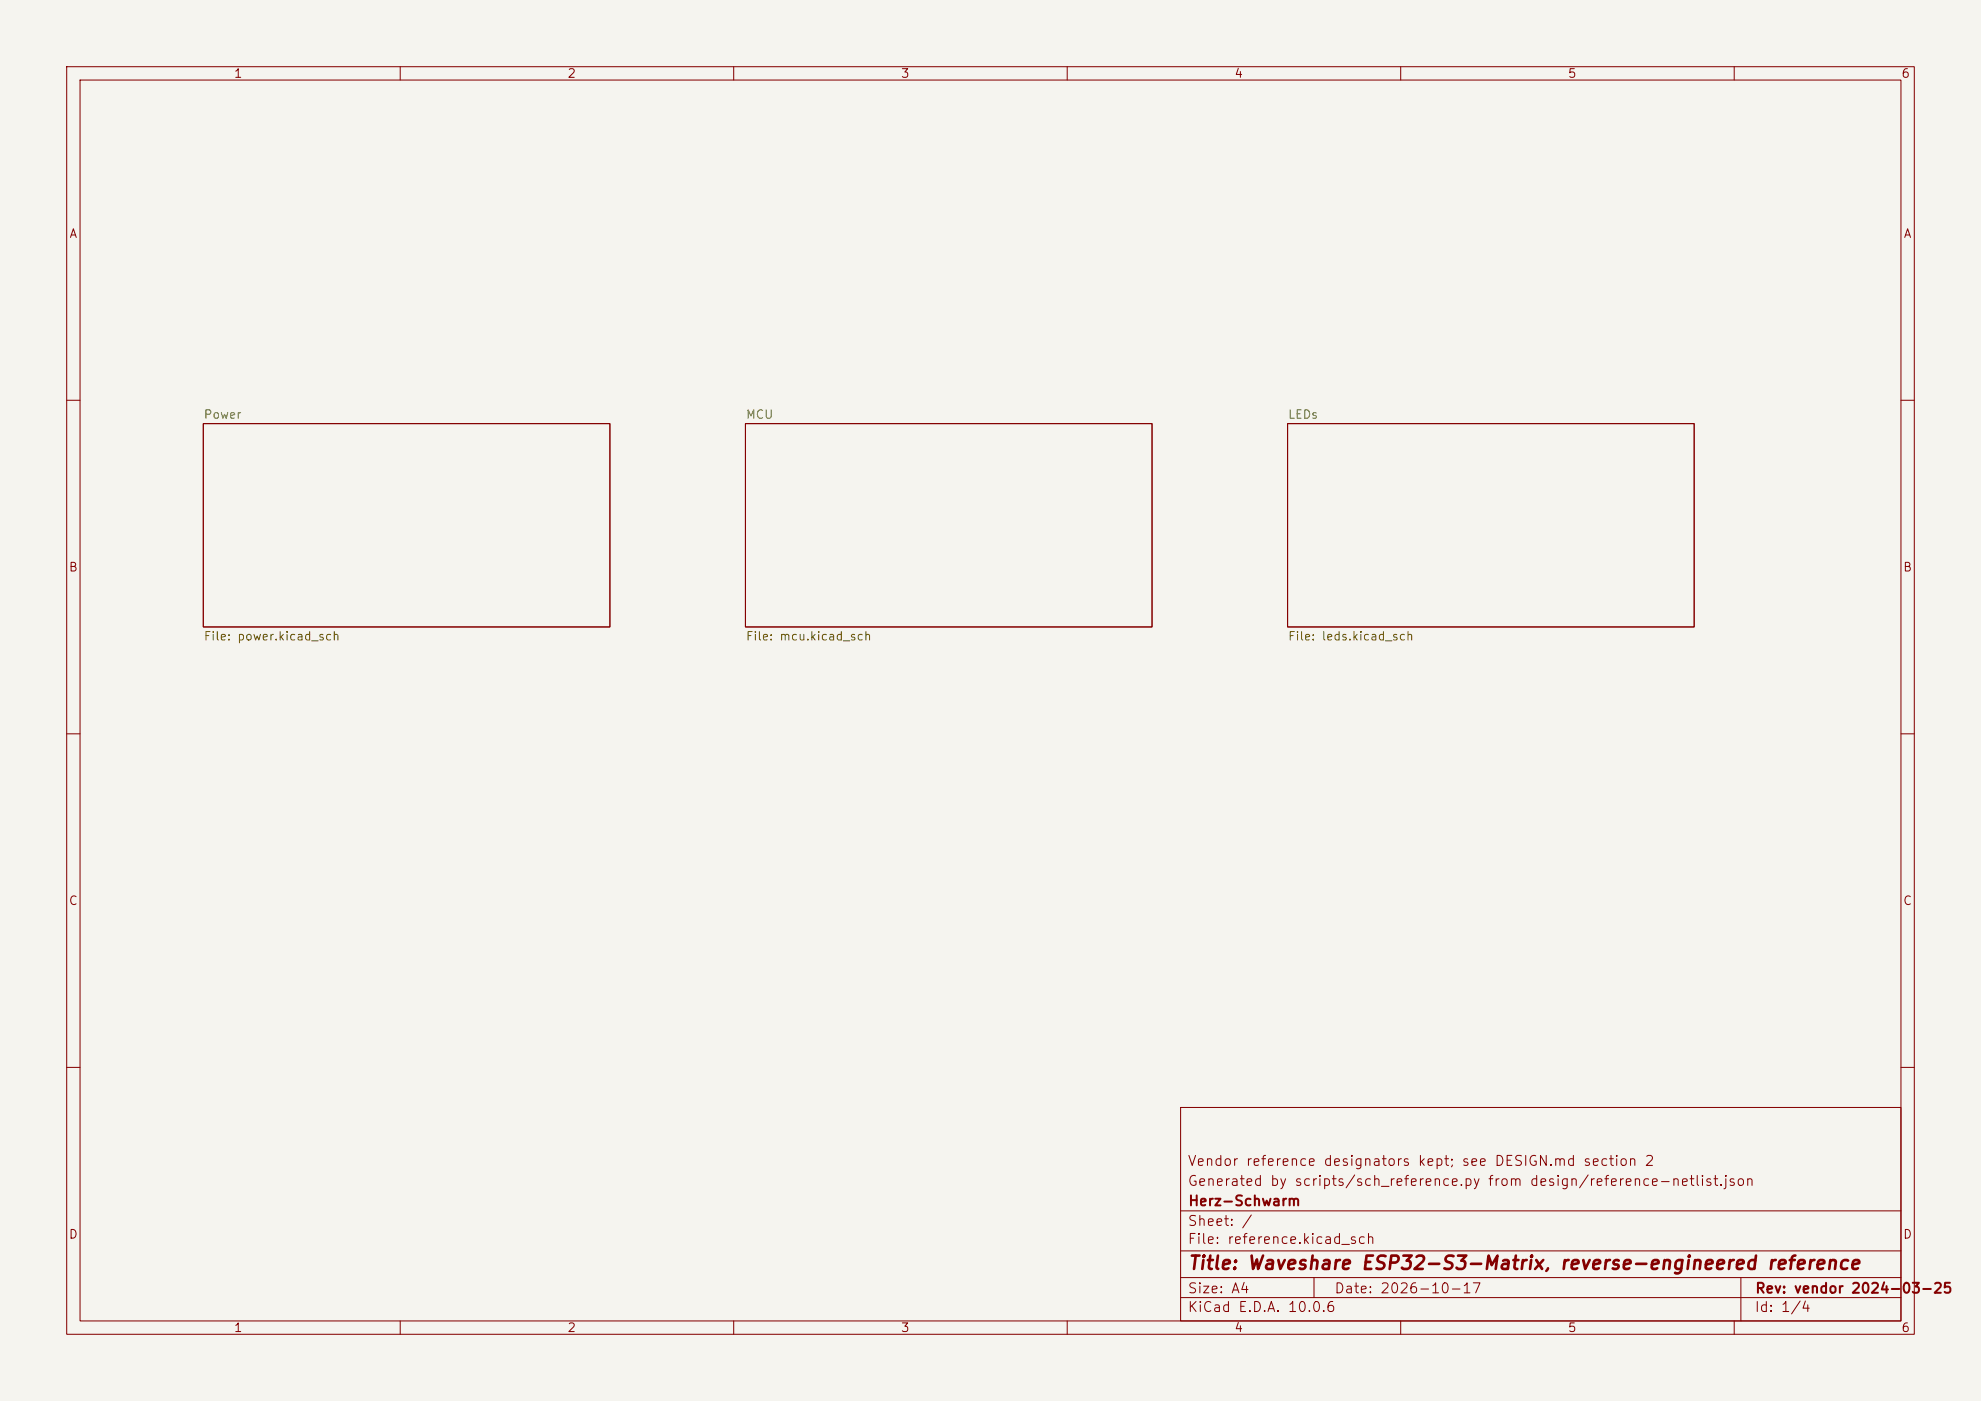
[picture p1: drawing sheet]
<svg xmlns="http://www.w3.org/2000/svg" width="297mm" height="210mm" viewBox="0 0 297 210" stroke-linecap="round" stroke-linejoin="round" font-family="sans-serif">
<defs><g id="words">
<text font-size="2" fill="#840000" x="178" y="190.8">Title: Waveshare ESP32-S3-Matrix, reverse-engineered reference</text>
<g font-size="1.5" fill="#840000">
<text x="178" y="178.1">Generated by scripts/sch_reference.py from design/reference-netlist.json</text>
<text x="178" y="175.1">Vendor reference designators kept; see DESIGN.md section 2</text>
<text x="178" y="184.1">Sheet: /</text>
<text x="178" y="181.1">Herz-Schwarm</text>
<text x="178" y="186.8">File: reference.kicad_sch</text>
<text x="178" y="197">KiCad E.D.A. 10.0.6</text>
<text x="178" y="194.2">Size: A4</text>
<text x="200" y="194.2">Date: 2026-10-17</text>
<text x="263" y="197">Id: 1/4</text>
<text x="263" y="194.2">Rev: vendor 2024-03-25</text>
</g>
<g font-size="1.3" fill="#840000">
<text x="35" y="12">1</text>
<text x="85" y="12">2</text>
<text x="135" y="12">3</text>
<text x="185" y="12">4</text>
<text x="235" y="12">5</text>
<text x="285" y="12">6</text>
<text x="10.3" y="36">A</text>
<text x="285.3" y="36">A</text>
<text x="10.2" y="86">B</text>
<text x="285.2" y="86">B</text>
<text x="10.2" y="136">C</text>
<text x="285.2" y="136">C</text>
<text x="10.2" y="186">D</text>
<text x="285.2" y="186">D</text>
<text x="35" y="200">1</text>
<text x="85" y="200">2</text>
<text x="135" y="200">3</text>
<text x="185" y="200">4</text>
<text x="235" y="200">5</text>
<text x="285" y="200">6</text>
</g>
<g font-size="1.3" fill="#006464">
<text x="30.5" y="63.1">Power</text>
<text x="111.7" y="63.1">MCU</text>
<text x="193" y="63.1">LEDs</text>
</g>
<g font-size="1.3" fill="#725600">
<text x="30.5" y="96.3">File: power.kicad_sch</text>
<text x="111.7" y="96.3">File: mcu.kicad_sch</text>
<text x="193" y="96.3">File: leds.kicad_sch</text>
</g>
</g></defs>
<path d="M0 0h297v210h-297z" fill="#f5f4ef" stroke="#f5f4ef" stroke-width=".15"/>
<g fill="none" stroke="#840000" stroke-width=".15">
<path d="M10 10h277v190h-277zM12 12h273v186h-273zM60 10v2M110 10v2M160 10v2M210 10v2M260 10v2M10 60h2M30.5 63.5h60.9v30.5h-60.9zM111.8 63.5h60.9v30.5h-60.9zM193 63.5h61v30.5h-61zM285 60h2"/>
<path d="M10 110h2M285 110h2M10 160h2M177 166h108v32h-108zM285 160h2M60 198v2M110 198v2M160 198v2M177 194.5h108M177 191.5h108M177 187.5h108M177 181.5h108"/>
<path d="M197 191.5v3M210 198v2M260 198v2M261 191.5v6.5"/>
</g>
<use href="#words"/>
</svg>
